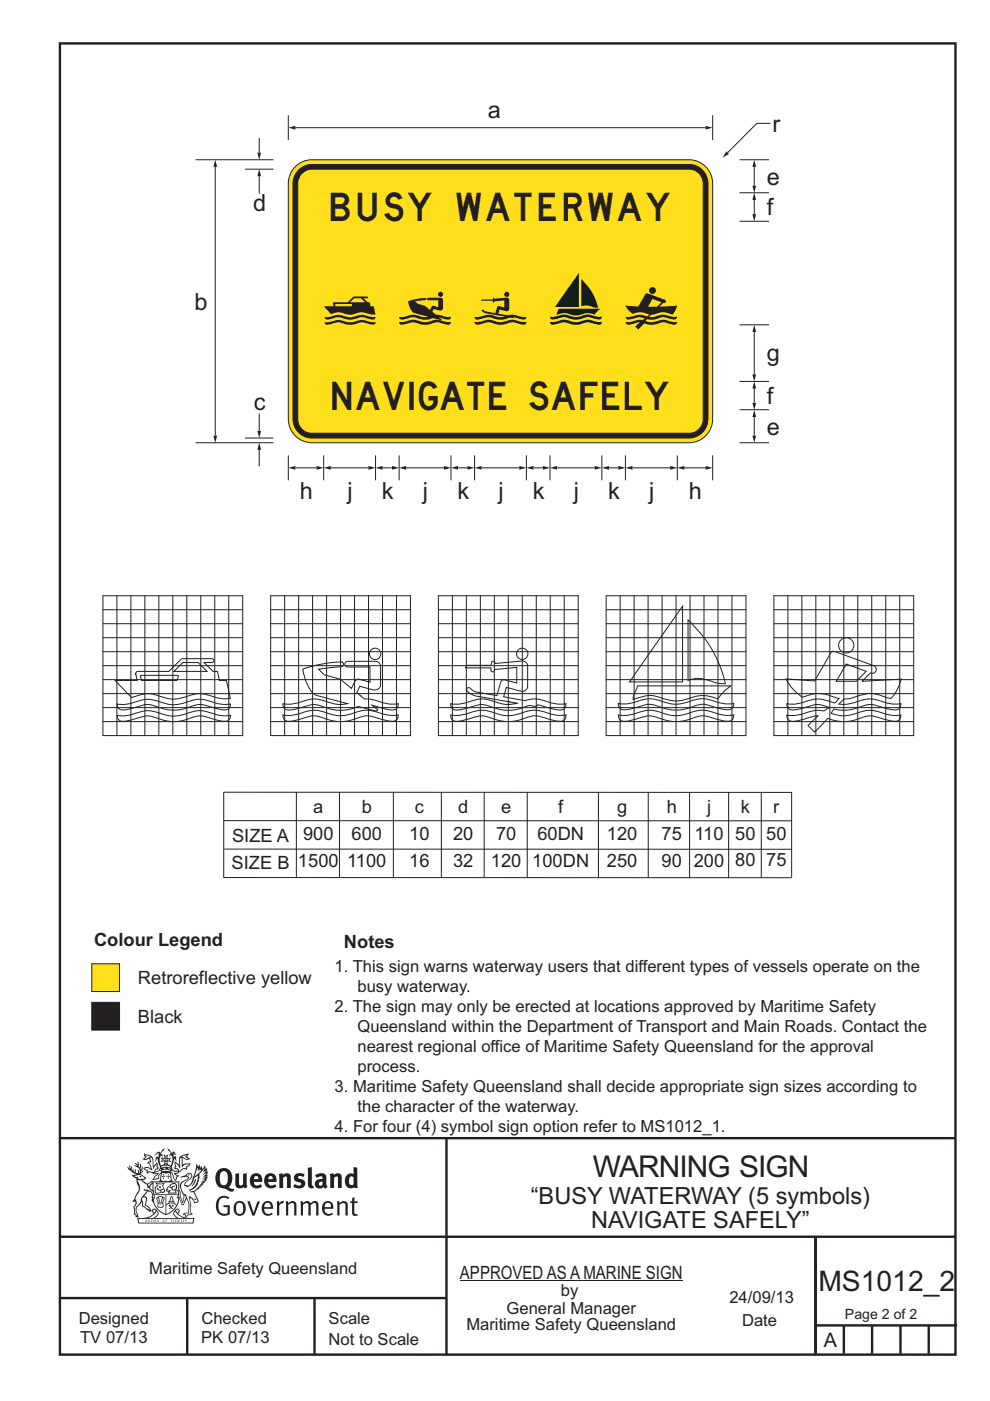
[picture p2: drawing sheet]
<svg xmlns="http://www.w3.org/2000/svg" width="210mm" height="297mm" viewBox="0 0 210 297" stroke-linecap="round" stroke-linejoin="round" font-family="sans-serif">
<defs><g id="words">
<text font-size="6.4" fill="#231f20" x="125.7" y="249.6">WARNING SIGN</text>
<g font-size="6" fill="#231f20">
<text x="70.2" y="46.9">BUSY WATERWAY</text>
<text x="70.5" y="86.9">NAVIGATE SAFELY</text>
<text x="173.6" y="273.7">MS1012_2</text>
</g>
<g font-size="5" fill="#231f20">
<text x="103.5" y="25">a</text>
<text x="163.9" y="27.9">r</text>
<text x="162.7" y="39.1">e</text>
<text x="53.7" y="44.7">d</text>
<text x="162.7" y="45.7">f</text>
<text x="41.2" y="65.6">b</text>
<text x="162.7" y="76.6">g</text>
<text x="53.9" y="87">c</text>
<text x="162.7" y="85.7">f</text>
<text x="162.7" y="92.2">e</text>
<text x="63.6" y="105.8">h</text>
<text x="73.7" y="105.8">j</text>
<text x="81" y="105.8">k</text>
<text x="89.7" y="105.8">j</text>
<text x="97" y="105.8">k</text>
<text x="105.7" y="105.8">j</text>
<text x="113" y="105.8">k</text>
<text x="121.7" y="105.8">j</text>
<text x="129" y="105.8">k</text>
<text x="137.7" y="105.8">j</text>
<text x="146.1" y="105.8">h</text>
<text x="112.6" y="255.2">“BUSY WATERWAY (5 symbols)</text>
<text x="125.4" y="260.4">NAVIGATE SAFELY”</text>
</g>
<text font-size="4.2" fill="#231f20" x="174.7" y="285.6">A</text>
<g font-size="3.9" fill="#231f20">
<text x="66.4" y="172.4">a</text>
<text x="76.7" y="172.4">b</text>
<text x="88" y="172.4">c</text>
<text x="97.2" y="172.4">d</text>
<text x="106.3" y="172.4">e</text>
<text x="118.4" y="172.4">f</text>
<text x="130.9" y="172.4">g</text>
<text x="141.4" y="172.4">h</text>
<text x="150" y="172.4">j</text>
<text x="157.1" y="172.4">k</text>
<text x="164" y="172.4">r</text>
<text x="49.2" y="178.6">SIZE A</text>
<text x="64.3" y="178.1">900</text>
<text x="74.6" y="178.1">600</text>
<text x="86.8" y="178.1">10</text>
<text x="96.1" y="178.1">20</text>
<text x="105.2" y="178.1">70</text>
<text x="114" y="178.1">60DN</text>
<text x="128.7" y="178.1">120</text>
<text x="140.3" y="178.1">75</text>
<text x="147.3" y="178.1">110</text>
<text x="155.9" y="178">50</text>
<text x="162.5" y="178">50</text>
<text x="49.1" y="184.2">SIZE B</text>
<text x="63.2" y="183.7">1500</text>
<text x="73.6" y="183.7">1100</text>
<text x="86.8" y="183.7">16</text>
<text x="96.1" y="183.7">32</text>
<text x="104.1" y="183.7">120</text>
<text x="112.9" y="183.7">100DN</text>
<text x="128.7" y="183.7">250</text>
<text x="140.3" y="183.7">90</text>
<text x="147.2" y="183.7">200</text>
<text x="155.9" y="183.6">80</text>
<text x="162.5" y="183.6">75</text>
<text x="19.9" y="200.5">Colour Legend</text>
<text x="73" y="200.9">Notes</text>
<text x="29.3" y="208.7">Retroreflective yellow</text>
<text x="29.3" y="216.8">Black</text>
<text x="97.6" y="271.1">APPROVED AS A MARINE SIGN</text>
</g>
<g font-size="3.5" fill="#231f20">
<text x="71" y="206.2">1. This sign warns waterway users that different types of vessels operate on the</text>
<text x="71" y="214.6">2. The sign may only be erected at locations approved by Maritime Safety</text>
<text x="75.8" y="210.4">busy waterway.</text>
<text x="75.8" y="218.9">Queensland within the Department of Transport and Main Roads. Contact the</text>
<text x="75.8" y="223.1">nearest regional office of Maritime Safety Queensland for the approval</text>
<text x="75.8" y="227.3">process.</text>
<text x="71" y="231.6">3. Maritime Safety Queensland shall decide appropriate sign sizes according to</text>
<text x="75.8" y="235.8">the character of the waterway.</text>
<text x="71" y="240">4. For four (4) symbol sign option refer to MS1012_1.</text>
<text x="31.7" y="270.1">Maritime Safety Queensland</text>
<text x="119" y="274.8">by</text>
<text x="16.7" y="280.7">Designed</text>
<text x="42.7" y="280.7">Checked</text>
<text x="69.7" y="280.7">Scale</text>
<text x="107.4" y="278.6">General Manager</text>
<text x="154.7" y="276.2">24/09/13</text>
<text x="157.4" y="281.2">Date</text>
<text x="17" y="284.8">TV 07/13</text>
<text x="42.7" y="284.8">PK 07/13</text>
<text x="69.7" y="285.2">Not to Scale</text>
<text x="98.9" y="282.1">Maritime Safety Queensland</text>
</g>
<text font-size="3" fill="#231f20" x="179.2" y="279.7">Page 2 of 2</text>
</g></defs>
<g fill="none" stroke="#231f20" stroke-width=".51">
<path d="M12.7 9.2h190v278h-190zM12.7 241.3h189.9M94.7 241.4v45.8M12.7 275.2h82M12.7 262.2h190.1M39.7 275.2v12M66.7 275.2v12M173 262.2v24.8M173 281h30M179 281v6M185 281v6M191 281v6"/>
<path d="M197 281v6"/>
</g>
<g fill="#231f20">
<path d="M47 248.5a2.55 2.55 0 0 0 0 2.7l.3 .1a.81 .81 0 0 0 1-.9v-.6a1.04 1.04 0 0 0-1.1-1.5zM46.3 248.1a1.82 1.82 0 0 1 2.1-.2 1.82 1.82 0 0 1 .9 1.9 2.29 2.29 0 0 1-.8 1.9l.7 .3h.5l-.2 .6a2.87 2.87 0 0 1-2-.7 2.12 2.12 0 0 1-1.7-3.1z" fill-rule="evenodd"/>
<path d="M49.9 248.9l.8-.2v2a.46 .46 0 0 0 .2 .6 .46 .46 0 0 0 .7-.2v-2.2l.7-.2v2.4l.2 .5-.6 .4-.2-.3a1.02 1.02 0 0 1-1.2 .2 1.02 1.02 0 0 1-.6-1.1z" fill-rule="evenodd"/>
<path d="M54 249.5l-.1 .5h.9a.49 .49 0 0 0-.2-.6 .49 .49 0 0 0-.6 .1zM53.4 249.2a1.34 1.34 0 0 1 1.6-.3 1.34 1.34 0 0 1 .6 1.5v.2h-1.7a.77 .77 0 0 0 .5 .8 .77 .77 0 0 0 .9-.3l.3 .4a1.59 1.59 0 0 1-2.1 .2 1.59 1.59 0 0 1-.4-2z" fill-rule="evenodd"/>
<path d="M57 249.5l-.1 .5h.9a.49 .49 0 0 0-.2-.6 .49 .49 0 0 0-.6 .1zM56.4 249.2a1.34 1.34 0 0 1 1.6-.3 1.34 1.34 0 0 1 .7 1.5v.2h-1.8a.77 .77 0 0 0 .5 .8 .77 .77 0 0 0 .9-.3l.3 .4a1.59 1.59 0 0 1-2 .2 1.59 1.59 0 0 1-.5-2z" fill-rule="evenodd"/>
<path d="M59.1 248.9l.8-.2 .1 .4a.95 .95 0 0 1 1-.3 .95 .95 0 0 1 .7 .8v2.3h-.8v-2.3a.46 .46 0 0 0-.8 .1v2.2h-.9z" fill-rule="evenodd"/>
<path d="M62.5 249.1a1.75 1.75 0 0 1 2.1-.1l-.2 .5-.6-.2a.43 .43 0 0 0-.6 .3l.4 .3a1.04 1.04 0 0 1 1.2 1.2 1.04 1.04 0 0 1-1.4 .9l-1.2-.4 .3-.6 1 .4 .4-.4a.88 .88 0 0 0-1-.5l-.4-.2-.1-.4z" fill-rule="evenodd"/>
<path d="M65.3 247.6l.8-.2 .1 3.8 .2 .2 .2 .5a.88 .88 0 0 1-1-.1 .88 .88 0 0 1-.3-1z" fill-rule="evenodd"/>
<path d="M67.8 250.6a.43 .43 0 0 0-.1 .7 .43 .43 0 0 0 .7-.1v-.7zM66.8 249.2a1.7 1.7 0 0 1 2.4 .1v1.8l.3 .4-.4 .5-.5-.3a1.03 1.03 0 0 1-1.7-.2 1.03 1.03 0 0 1 .8-1.5h.7v-.4a.8 .8 0 0 0-1.2 .1z" fill-rule="evenodd"/>
<path d="M69.9 248.9l.8-.2 .1 .4a.95 .95 0 0 1 1-.3 .95 .95 0 0 1 .7 .8v2.3h-.8v-2.3a.46 .46 0 0 0-.8 .1v2.2h-.8z" fill-rule="evenodd"/>
<path d="M74.3 249.5a1.48 1.48 0 0 0 0 1.7l.4 .1 .3-.2v-1.5l-.3-.2zM75 247.4l.8 .2 .1 4.3h-.7l-.1-.2a1.26 1.26 0 0 1-1.4 0 1.26 1.26 0 0 1-.6-1.3 1.29 1.29 0 0 1 .5-1.3 1.29 1.29 0 0 1 1.4-.2z" fill-rule="evenodd"/>
<path d="M46.4 253.9a1.72 1.72 0 0 1 2.2 0l-.2 .3a1.24 1.24 0 0 0-1.4-.1 1.24 1.24 0 0 0-.7 1.3 1.49 1.49 0 0 0 1.3 2l.7-.2v-1.3h-.9l-.1-.4h1.4v2a1.93 1.93 0 0 1-2.2-.1 1.93 1.93 0 0 1-.7-2.2l.2-.7z" fill-rule="evenodd"/>
<path d="M50.3 255.2a1.65 1.65 0 0 0 .3 2.2 .99 .99 0 0 0 1-1.5 .78 .78 0 0 0-.4-.8 .78 .78 0 0 0-.9 .1zM50 254.9a1.33 1.33 0 0 1 1.6-.1 1.33 1.33 0 0 1 .5 1.5 1.31 1.31 0 0 1-1.3 1.5 1.31 1.31 0 0 1-1.3-1.6l.1-.5z" fill-rule="evenodd"/>
<path d="M52.5 254.7l.4-.1 .9 2.6 .8-2.5h.5l-1.1 3h-.5z" fill-rule="evenodd"/>
<path d="M56.2 255.2l-.2 .7h1.4a.7 .7 0 0 0-.3-.8 .7 .7 0 0 0-.9 .1zM55.9 255a1.22 1.22 0 0 1 1.5-.2 1.22 1.22 0 0 1 .5 1.5h-1.9a.93 .93 0 0 0 .5 1 .93 .93 0 0 0 1.2-.2l.1 .3a1.43 1.43 0 0 1-1.7 .1 1.43 1.43 0 0 1-.6-1.7z" fill-rule="evenodd"/>
<path d="M58.7 254.8l.4-.2 .1 .5 .4-.3 .6-.2-.2 .6a.66 .66 0 0 0-.8 .6v1.9h-.4z" fill-rule="evenodd"/>
<path d="M60.6 254.8l.4-.2 .1 .5a.94 .94 0 0 1 1-.4 .94 .94 0 0 1 .8 .7v2.3h-.5l-.1-2.5a.81 .81 0 0 0-1.2 .3v2.2h-.4z" fill-rule="evenodd"/>
<path d="M63.7 254.7l.5-.1 .1 .5 .4-.3a.78 .78 0 0 1 1.1 .3 .9 .9 0 0 1 1-.5 .9 .9 0 0 1 .7 .8v2.3h-.4l-.1-2.5a.67 .67 0 0 0-1.1 .3v2.2h-.5v-2.4l-.4-.2-.7 .4v2.2h-.5z" fill-rule="evenodd"/>
<path d="M69 255.2l-.2 .7h1.4a.7 .7 0 0 0-.3-.8 .7 .7 0 0 0-.9 .1zM68.7 255a1.22 1.22 0 0 1 1.5-.2 1.22 1.22 0 0 1 .5 1.5h-1.9a.93 .93 0 0 0 .5 1 .93 .93 0 0 0 1.2-.2l.1 .3a1.44 1.44 0 0 1-1.7 .1 1.44 1.44 0 0 1-.6-1.7z" fill-rule="evenodd"/>
<path d="M71.4 254.8l.5-.2 .1 .5a.94 .94 0 0 1 1-.4 .94 .94 0 0 1 .7 .7v2.3h-.4l-.1-2.5a.81 .81 0 0 0-1.2 .3v2.2h-.5z" fill-rule="evenodd"/>
<path d="M74.7 254l.5-.2v.9h.7l-.1 .4h-.7l.1 2.2 .1 .1h.5l.1 .3a.75 .75 0 0 1-1.2-.6v-2h-.4v-.4h.4z" fill-rule="evenodd"/>
<path d="M30.8 244.9l1.1 .3-.9 .5h-.4l.5-.5zM31.8 245.5l.2-.1a2.44 2.44 0 0 1 .4 2l.1 .4 .7-1-.1 .6 .3 .3a.57 .57 0 0 0-.6 .8l-1-.2-.5 .2 .1-.5-.7-.2 .6-.2 1 .5 .1-.1-.6-1.3-.2-.1 .5-.1zM30.7 244.5l-.2 .4 .3 .4-.6 .4a1.04 1.04 0 0 0 1.4-.1l.2 .7h-.4l-.2 .4a.94 .94 0 0 1 .9 1.1l-.2-.1a1.16 1.16 0 0 0-1.5-.1l.3 .4 .4 .2 .1 .5 .2 .2v-.2a.94 .94 0 0 1 1.1 .2h.9l-1.2 1.2a1.13 1.13 0 0 0 1.2-.2l.4-.1-.1-.4 .5-.7a.83 .83 0 0 0-.6 1.1l-.3-.1-.7 .3 1.1-1.4-.5 .2-.5-.1 1.3-.5-.2-.2-.8 .4v-.3l.2-.2 .3 .1 .1-.3-.2-.4v-.6l-.2-.3-.6 .9v-.7a1.42 1.42 0 0 0-1.7-1.8z" fill-rule="evenodd"/>
<path d="M38.5 245.3l.5-.3 .7-.1-.6 .3 .8 .5h-.3zM38.3 245.5h.2l.1 2a1.69 1.69 0 0 1 1.5-.7l-.7 .5 .1 .5a1.1 1.1 0 0 0-1.5 .6l-.1-.5-.2-.2h-.5l.2-.4-.2-.7a1.42 1.42 0 0 1 .8 1.1l.2-.1zM37.1 246.2l.1 1-.2 .3v.5l.6-.1 .1 .2a.96 .96 0 0 1-1.1-.1l-.1 .1a1.06 1.06 0 0 0 1.3 .2v.1a.72 .72 0 0 1-1 .2l.3 .5 .6 .3-.4 .1-.1 .7-.3-.4-.3-1.1-.4-.4 .4 .9a1.54 1.54 0 0 0 .6 1.2l.2-.3a.58 .58 0 0 1 .5-.7l.1-.2h-.3l-.4-.3 .9-.5a.93 .93 0 0 1 1.1-.5l.1 .2 .2-.1 .1-.5a.99 .99 0 0 0 .7-.9l-1.3 .1-.4 .3v-1.5l.9 .4 .8-.3h-.3l-.5-.4 .4-.7-.7 .2a1.46 1.46 0 0 0-1.3 2.1v.4l-.2-.4z" fill-rule="evenodd"/>
<path d="M35.6 248.9l.2 .1-.1 .4h.3l-.3 .1v.5l-.1-.6h-.3l.3-.1z" fill-rule="evenodd"/>
<path d="M34.6 248.9l.2 .1-.1 .3 .4 .1h-.4v.6l-.1-.5-.3-.1h.3z" fill-rule="evenodd"/>
<path d="M34.3 248.8a.57 .57 0 0 1 .9 .2 .57 .57 0 0 1 .9-.2l.2 1.4-.2 .1a.57 .57 0 0 1-.9-.1 .69 .69 0 0 1-1.1 0zM34.2 248.1l-.3 2.1-.2 .4h2.9l-.1-.4-.3-2.1h-.2v.3l-.8-.1-.9 .1 .1-.3z" fill-rule="evenodd"/>
<path d="M34.2 252.4a.3 .3 0 0 0 .6 0 .3 .3 0 0 0-.6 0zM33.3 251l.3 .3-.3 .3a.79 .79 0 0 0 0 1.3l.8-.2-.1-.3a.55 .55 0 0 1-.7-.6h.1l.1 .3 .4 .1 .8-.2-.4-.7 .4-.3-.7 .1zM33 250.7l1.1 .2 .9-.2-.4 .7 .4 1.1a.56 .56 0 0 1-.8 .3l-.2 .1a.73 .73 0 0 1-.9 .1 .73 .73 0 0 1-.3-.9v-.4l.5-.4z" fill-rule="evenodd"/>
<path d="M35.6 251.9l.7-.5a.58 .58 0 0 1 1-.1 .58 .58 0 0 1-.5 .9l-.2-.3a.43 .43 0 0 1 .6-.3v-.1a.57 .57 0 0 0-.8 .2l-.2-.1-.3 .2 .4 .1a.55 .55 0 0 0 .9 .5v.5h-1.3l.3-.4-.1-.2-.6 .1 .2-.2-.2-.1zM35.4 251.8l-.1 .2a.39 .39 0 0 0 .2 .7l.3-.1-.2 .5h1.9l-.1-.8a.86 .86 0 0 0-.1-1.4 .86 .86 0 0 0-1.3 .4z" fill-rule="evenodd"/>
<path d="M36 254.8h.8v.2h-.8zM36.4 253.8l.2 .8h-.4zM36.4 253.5l-.3 .5-.1 .6h-.2v.4l-.7 .4 .1 .2a1.48 1.48 0 0 1 2.2 .1l.2-.1-.6-.5v-.5h-.2l-.1-.6z" fill-rule="evenodd"/>
<path d="M35.8 255.4l.3 .1 .2 .3 .3-.2-.2-.2a.38 .38 0 0 1 .4 .5l-.1-.2-.3 .3 .3 .2-.3 .2-.1-.3-.4 .3-.1-.2 .4-.3-.2-.1-.1 .1z" fill-rule="evenodd"/>
<path d="M34.5 254h.2v.2l-.3 .6h-.1zM33.6 255.3h.9v.2a.55 .55 0 0 1-.8 .4v-.2h-.2zM33.4 254h.2l.2 .8h-.2zM33.6 255h.8l.1 .1-.8 .1zM33.8 253.7h.5l-.2 1.1h-.2zM33.3 253.8l-.1 .3 .3 1.2a.48 .48 0 0 0-.1 .5 .48 .48 0 0 0 .4 .3l.6-.1a.49 .49 0 0 0 .2-.7l.3-1.2-.1-.3a1.42 1.42 0 0 0-1.5 0z" fill-rule="evenodd"/>
<path d="M33.6 251.6h.5l.1 .3h-.4z" fill-rule="evenodd"/>
<path d="M41.3 250.1l.3-.2-.2 .9-.6 .7h-.2l.5-.7z" fill-rule="evenodd"/>
<path d="M39.7 249l.3-.2 .5 .2a.88 .88 0 0 1-.6 1.1 1.22 1.22 0 0 0-.8 1.3l.5 .2a.72 .72 0 0 0 .9-.4l.5-.8 .2-.6 .8-.6v.3a2.85 2.85 0 0 1-2 2.8l.1 .1a2.13 2.13 0 0 0 1.9-1.5l-.1-.2a2.01 2.01 0 0 0 .3-1.8l1.2-1.3-.4 1 .7-.5-.7 1 .8-.4-.8 .8 .7-.1-.9 .5 .8-.1-.8 .4h.7l-.8 .3 .3 .2h-.4l.2 .4-.4-.1 .2 .3h-.4l.1 .3h-.1a2.16 2.16 0 0 1-2 1l.1 .2h.4a.76 .76 0 0 1 .7 .7l.5 1.2-.6 .2a1.45 1.45 0 0 0-1.2-1.3l.3 1.8-.1 1.9 .4 .2a1.07 1.07 0 0 0-1.2 .4v-.3l-.5-.2a.87 .87 0 0 1 1-.1l.1-.7a4.4 4.4 0 0 0-.6-3.1l-.1-.3h-.2a2.16 2.16 0 0 1-.7-2.2l.3-.3 1.2-.8a.55 .55 0 0 0-.4-.7zM37.8 252.4a.76 .76 0 0 1 .3 1.1l.6 1.6 .4-1.7 .2 .1a.61 .61 0 0 1-.1 .9l-.3 .9h-.2l-.7-1.6-.3 .1a1.18 1.18 0 0 0 .1-1.4zM41.8 247.5l.2 .8 .3-.6v.6l.3-.5a1.9 1.9 0 0 1-1.1 1.4l-.3 .3zM38.2 249.6l1.4-.1 .2 .1v.3l-.5 .3a1.26 1.26 0 0 0-1 1.9l.2 .7a1.84 1.84 0 0 1 .2 2l-.4-1.3a.96 .96 0 0 0-.4-1.3l-.4 .3a.78 .78 0 0 1-.1 1.3l.2 .2h.4l.4 1.1a.38 .38 0 0 0 .2 .4 .38 .38 0 0 0 .4-.1l.6-1.2a2.94 2.94 0 0 1 .3 2.5v.5l-.8-.1-.3 .4v.2l.4-.1 .1 .4 .2 .1a1.02 1.02 0 0 1 1.3-.5l-.1-.4-.3-.1 .2-1.7-.3-1.4 .1 .1a1.14 1.14 0 0 1 .7 .9 .63 .63 0 0 0 .9-.2 .63 .63 0 0 0-.2-.8l-.6-1.3 .9-.6 .2-.3 .2-.1v-.2h.3l-.1-.3h.4l-.1-.3 .5-.1-.2-.2 .5-.4 .1-.2-.3 .1 .5-.6-.3 .1 .3-.6-.4 .1 .4-.5v-.3l-.3 .2 .1-.6v-.3l-.4 .3-.1-.8-.5 .8-.2-.7-.2 .5-.3-.8-.1 .6-.5-.8-.1 1.4-.7 1.9a1.81 1.81 0 0 1-.9 1.4l-.6-.2a1.75 1.75 0 0 1 1.1-1.2 .75 .75 0 0 0 .1-1.3 .75 .75 0 0 0-1.2 .5z" fill-rule="evenodd"/>
<path d="M41.2 254.2l.3-.1 .1 .3h-.4z" fill-rule="evenodd"/>
<path d="M29.4 258.4h11.6l-.2 .8h-11.3zM31.3 258.2l.5-.1a2.48 2.48 0 0 0 1.4-1.3l.2 .6-.5 .5-.4 .3zM32.5 256.6l.3-.2 .2 .2-.3 .6zM37.2 256.8a2.65 2.65 0 0 0 1.8 1.4h-1.1l-.5-.3-.5-.5zM37.4 256.6l.2-.2 .3 .2-.3 .6zM29.2 258.2l.1 1.2h11.7l.3-1.1-.2-.1a4.1 4.1 0 0 1-3.3-.9l.3-.4-.1-.5a1.06 1.06 0 0 0-1.3 .9l.2 .4 .6 .5h-4.7l.3-.1a.84 .84 0 0 0 .6-.7 .84 .84 0 0 0-.5-.9l-.3-.2-.5 .1-.1 .5 .3 .4a4.2 4.2 0 0 1-3.4 .9z" fill-rule="evenodd"/>
<path d="M31 258.7l.1 .2h-.2zM31 258.6l-.3 .5 .4-.1 .2 .1z" fill-rule="evenodd"/>
<path d="M31.3 258.6h.2v.4a.25 .25 0 0 0 .3-.1 .25 .25 0 0 0-.1-.3h.1a.29 .29 0 0 1 0 .4 .29 .29 0 0 1-.4 0 .29 .29 0 0 1 0-.4z" fill-rule="evenodd"/>
<path d="M32.2 258.6a.22 .22 0 0 1 .3 .2 .22 .22 0 0 1-.3 .2zM32 258.6v.5a.33 .33 0 0 0 .5-.1 .33 .33 0 0 0 0-.4 .33 .33 0 0 0-.5 0z" fill-rule="evenodd"/>
<path d="M32.9 258.7l.1 .2h-.2zM32.9 258.6l-.2 .5 .3-.1 .2 .1z" fill-rule="evenodd"/>
<path d="M33.3 258.6h.2v.2l.3-.2-.2 .2 .2 .3-.3-.2-.1 .2h-.1l.2-.3z" fill-rule="evenodd"/>
<path d="M34.7 258.7l.1 .2h-.2zM34.7 258.6l-.3 .5 .4-.1 .2 .1z" fill-rule="evenodd"/>
<path d="M35 258.6h.4h-.1v.5h-.2l.1-.5z" fill-rule="evenodd"/>
<path d="M36.2 258.6h.3h-.2v.2h.2h-.2l.1 .3h-.2z" fill-rule="evenodd"/>
<path d="M36.7 258.6h.2v.5h-.2z" fill-rule="evenodd"/>
<path d="M37.3 258.6a.22 .22 0 0 1 .3 .2 .22 .22 0 0 1-.3 .2zM37.1 258.6v.5a.33 .33 0 0 0 .5-.1 .33 .33 0 0 0 0-.4 .33 .33 0 0 0-.5 0z" fill-rule="evenodd"/>
<path d="M37.8 258.6h.3h-.1v.2h.1h-.1v.2l.1 .1h-.3z" fill-rule="evenodd"/>
<path d="M38.3 258.6h.3l-.1 .4 .2 .1h-.4z" fill-rule="evenodd"/>
<path d="M38.9 258.6h.2v.5h-.2z" fill-rule="evenodd"/>
<path d="M39.3 258.6h.2l-.2 .1 .2 .2-.1 .2h-.1v-.2l.2 .1z" fill-rule="evenodd"/>
<path d="M34.2 247.4a1.51 1.51 0 0 1 2 .2 2.67 2.67 0 0 0-2.1 0zM35.7 247.6l.4 .2 .1 .2-.4-.1zM34.6 247.7l.4-.1 .2 .2h-.4zM34 247.9l.3 .1-.3 .1zM34.9 246.9l.3-.2 .2 .2zM34.9 245.7h.2v.4h-.2zM35 245.1l.2 .2 .2-.2-.1 .4h-.2zM35.1 246.3h.2l.1 .4-.2-.2-.2 .2zM35.3 245.7h.2v.4h-.2zM34.4 245.7l.3 .1v.2l-.3 .1 .2-.2zM35.7 245.8l.3-.1-.2 .2 .2 .2-.4-.1zM32.7 244.9l1-.5-.1 1-.2-.1-.4 .1-.2 1.1 .5-1 .2 .9a1.84 1.84 0 0 1 .3 1.7l.4 .1a2.48 2.48 0 0 1 2.2 .1l.2-.3-.2-.7 .7-1.7 .4 .6-.2-1-.2-.1-.2 .3v-.9l.6 .4-.6-.7h-.3l-.1 .4-.5-.8-.5-.3 .2 .4 .5 .6-.4 .7 .4-.3a2.06 2.06 0 0 1 0 2.2l-.6-.2-.1-.6 .1-.1 .8 .2-.4-.5 .4-.5-.7 .2-.2-.2 .2-.7-.5 .4-.5-.4 .2 .7-.2 .2-.7-.2 .4 .5-.4 .5 .7-.2 .2 .1-.2 .6-.5 .2a2.02 2.02 0 0 1 0-2.2l.3 .5-.1-.6-.3-.1 .8-1.2-.5 .3-.4 .7-.2-.3a.8 .8 0 0 0-.8 .5z" fill-rule="evenodd"/>
<path d="M29.2 250.1l.3 .2a.61 .61 0 0 1 .8 .3l.3 .2a.8 .8 0 0 1 .6 1l.4 .1 .5 .6a1 1 0 0 1 .5 1l-.1 .7v-.5h-.1a.96 .96 0 0 0-.8-1.3l-.3-.2h-.6l-.1-.1-.2 .1 .2 .3h.5l-1.1 1.4-.2 .9-.4 .6a1.33 1.33 0 0 0-.5 1.8l.2 .5a1.26 1.26 0 0 1-.5-1.4l-.1-.4a1.56 1.56 0 0 0 .4-1.7l-.3 .2 .2-.5a3.2 3.2 0 0 0 .7-3zM30.4 253.9h.4a2.06 2.06 0 0 1-.1 1.6l.7 .5 .4 .5-.6-.2-.8-.6-.1-.9a.51 .51 0 0 1 .1-.9zM28.6 249.3a1.52 1.52 0 0 1 2.1 .6l-1.1 .1-.2-.1-.2-.4-.4 .1zM27.5 247v.8l-.3-.4-.2 .1a3.1 3.1 0 0 0 2 1.5l-1 .1 .5 .6 .5 .1v1.1a1.84 1.84 0 0 1-.2 2.5l-.4 .9-.4 .4 .3 .1 .4-.1 .1 .4-.2 .5-.3 .2 .1 1.8 .2-.1 .2 .6h.2l.4-.1-.1-.5a1.3 1.3 0 0 1-.1-1.6l.8-1.1 .2 1.1 .6 .2 .4 .6 .2-.2 .2 .4 .5-.1a1.85 1.85 0 0 0-1.2-1.3l.1-.3a1.39 1.39 0 0 0 0-1.5h-.5l.5-.6a.66 .66 0 0 1 .9-.4 .66 .66 0 0 1 .3 .9l-.1 .4h.2v.1l-.2 .3 .2 .5 .2-.3a2.24 2.24 0 0 0 .1-2.2 .73 .73 0 0 1-.7-.6 .73 .73 0 0 1 .5-.8l.1-.2a.94 .94 0 0 0-.9 .8 .48 .48 0 0 1-.1-.5 .48 .48 0 0 1 .5-.3l.5-.3a.51 .51 0 0 0-.8 .2l-.5 .3-1-.8 .6-.1 .1-.5-1.1-.7 .5-.4v-.4l-.5 .5 .1-.2a.69 .69 0 0 0 .2-1.1v.5l-.3 .2 .1-1.1-.3-.2 .1 .6-.1 .2-.4-1.2v.6l-.7-.3 .6 .6-.6-.2 .2 .3a1 1 0 0 1 .8 1.5l-.2-.8v.8l-.5-.2-.1-.7-.2 .6-.2-.1v-.6l-.2 .4-.2-.2 .1-.7-.2 .5z" fill-rule="evenodd"/>
<path d="M29.5 249.5l.3-.2 .3 .3z" fill-rule="evenodd"/>
<path d="M32.4 250.5h5.6v2l-.2-.1v-1.7h-5.2v2.5h5.2v-.8l.1 .2-.1 1.1v-.3h-2.5v4a4.1 4.1 0 0 0 2.6-3.6l.1-.1a4 4 0 0 1-2.8 3.9 4.2 4.2 0 0 1-2.8-4.7l.1 1.3 .1-.1a3.8 3.8 0 0 0 2.5 3.3v-4h-2.5l-.2-.9z" fill-rule="evenodd"/>
<circle cx="40" cy="249.1" r=".17"/>
</g>
<g fill="none" stroke="#231f20" stroke-width=".21">
<path d="M47.5 167.9v18.2h120.4M47.5 174h120.4M47.5 168h120.4M62.9 167.9v18.2M72 167.9v18.2M83.4 167.9v18.2M93.6 167.9v18.2M102.7 167.9v18.2M111.8 167.9v18.2M126.9 167.9v18.2M137.5 167.9v18.2M146.3 167.9v18.2"/>
<path d="M154.5 167.9v18.2M161.5 167.9v18.2M167.9 167.9v18.2M47.6 180l120.3 .1"/>
</g>
<path d="M62.3 35.7a5 5 0 0 1 3.9-1.8h80a5 5 0 0 1 5 5v50a5 5 0 0 1-5 5h-80a5 5 0 0 1-5-5v-50a5 5 0 0 1 1.1-3.2z" fill-rule="evenodd" fill="#ffdf1b" stroke="#231f20" stroke-width=".21"/>
<path d="M63.3 36a4 4 0 0 1 2.9-1.1h80a4 4 0 0 1 4 4v50a4 4 0 0 1-4 4h-80a4 4 0 0 1-4-4v-50a4 4 0 0 1 1.1-2.9z" fill-rule="evenodd" fill="#231f20" stroke="#231f20" stroke-width=".21"/>
<path d="M64.3 36.5l1.2-.5 .7-.1h80a3 3 0 0 1 3 3v50a3 3 0 0 1-3 3h-80a3 3 0 0 1-3-3v-50a3 3 0 0 1 1.1-2.4z" fill-rule="evenodd" fill="#ffdf1b" stroke="#231f20" stroke-width=".21"/>
<path d="M62.7 27.1h86.9" fill="none" stroke="#231f20" stroke-width=".21"/>
<g fill="#231f20">
<path d="M61.2 27.1l1.5-.4v.8z"/>
<path d="M149.6 26.7l1.6 .4-1.6 .4z"/>
</g>
<path d="M163.4 26.2h-2.9l-6.1 6.1" fill="none" stroke="#231f20" stroke-width=".21"/>
<path d="M154.1 32.1l.5 .5-1.3 .8z" fill="#231f20"/>
<path d="M156.9 93.9h6.2M160 88.5v3.8" fill="none" stroke="#231f20" stroke-width=".21"/>
<g fill="#231f20">
<path d="M160 86.9l.4 1.5h-.8z"/>
<path d="M159.6 92.4h.8l-.4 1.5z"/>
</g>
<path d="M151.2 24.4v5.3M156.9 86.9h6.2M160 82.4v3" fill="none" stroke="#231f20" stroke-width=".21"/>
<g fill="#231f20">
<path d="M159.6 85.4h.8l-.4 1.5z"/>
<path d="M160 80.9l.4 1.5h-.8z"/>
</g>
<path d="M156.9 33.9h6.2M160 35.4v3.9" fill="none" stroke="#231f20" stroke-width=".21"/>
<g fill="#231f20">
<path d="M160 33.9l.4 1.5h-.8z"/>
<path d="M159.6 39.4h.8l-.4 1.5z"/>
</g>
<path d="M156.9 40.9h6.2M160 42.4v3M156.9 80.9h6.2" fill="none" stroke="#231f20" stroke-width=".21"/>
<g fill="#231f20">
<path d="M159.6 45.4h.8l-.4 1.5z"/>
<path d="M160 40.9l.4 1.5h-.8z"/>
</g>
<path d="M156.9 46.9h6.2" fill="none" stroke="#231f20" stroke-width=".21"/>
<g fill="#231f20">
<path d="M71.1 64.5h3.6l-.2 .4h-3.3zM68.7 64.9l1.5 1.7a3.6 3.6 0 0 1 3.3 0 5.6 5.6 0 0 0 3-.4l.7 .1 1.4 .3 1 .1-.3-1.8h-.7l-.2-.8h-.4l-.9-.9h.8l.1-.3h-3l-1.2 1.2h-3l-.2 .2 .2 .6zM75.1 63.3l1.5-.1 .8 .9h-3.1zM68.8 67.2h1.1a3.9 3.9 0 0 1 3.6 0h1.5a3.9 3.9 0 0 1 3.6 0h1.1l-.2 .4a2.15 2.15 0 0 1-1.8-.2 4 4 0 0 0-2.8 .3 4.9 4.9 0 0 1-2.8-.4l-1.3 .1a2.15 2.15 0 0 1-1.8 .2zM68.8 68.3h1.1a3.9 3.9 0 0 1 3.6 0l1.5-.1a3.9 3.9 0 0 1 3.6 .1h1.1l-.2 .4a2.15 2.15 0 0 1-1.8-.2 4 4 0 0 0-2.8 .3 4.9 4.9 0 0 1-2.8-.4l-1.3 .1a2.15 2.15 0 0 1-1.8 .2z" fill-rule="evenodd"/>
<path d="M84.7 68.2a5.3 5.3 0 0 0 2.6-.4h.6a5.1 5.1 0 0 0 4.5 0l.9 .1a4.5 4.5 0 0 0 2.4 .3l-.2 .5a4 4 0 0 1-2.5-.4h-.5a5.5 5.5 0 0 1-4.7 0h-.5a4 4 0 0 1-2.5 .4z" fill-rule="evenodd"/>
<path d="M84.7 67.2a5.3 5.3 0 0 0 2.6-.5h.6a5.1 5.1 0 0 0 4.5 0l.9 .1a4.5 4.5 0 0 0 2.4 .4l-.2 .4a4 4 0 0 1-2.5-.3h-.5a5.5 5.5 0 0 1-4.7 0h-.5a4 4 0 0 1-2.5 .4z" fill-rule="evenodd"/>
<path d="M86.6 63.9a8.3 8.3 0 0 1 3.8-.6l-.1 .3-2.2 .3 .5 .5 1.5 .4 1.1 .9 .4-.8 1.4 .2v-1.4h-2.2l-.2-.2v-.3l3-.1 .4 .5v1.8a.64 .64 0 0 1-1.1 .4l-.9-.3-.3 .6 2 1.7-.2 .1-5.6-1.5a3.4 3.4 0 0 1-1.3-2.5z" fill-rule="evenodd"/>
<path d="M132.7 64.8l.5 .8 .7 .7 .3 .2 .4-.1a4.1 4.1 0 0 1 3.1 .3 .48 .48 0 0 1-.8 .3 3.5 3.5 0 0 0-3 .1l-1.2 .1 .2 .4a3.9 3.9 0 0 0 2.5-.3l1.4 .2-.6 .4-.9-.1-1.8 .5-.8-.1 .1 .4 .3 .2h.3l2.3-.5-1 .9 .7 .7 1.2-1.3 1.1 .2h1.1a4.1 4.1 0 0 1 3.7 0h.7l.3-.2 .1-.4a5.2 5.2 0 0 1-2.6-.4l-.9 .1-1.7 .4-1.4-.2 .2-.4h1.6a4.5 4.5 0 0 1 3.7 0h.7l.3-.2 .1-.3a5.2 5.2 0 0 1-2.6-.5l-.9 .1-1.4 .4h-1l.5-.5h.5a4.4 4.4 0 0 1 3.9 0l.5-.7 .6-1.2-3.8 .2 .8-.8h.4l.1-.5-4-1.5-.3 .1-1.5 2.7zM137.7 61.6a.73 .73 0 0 1 1.4 0 .73 .73 0 0 1-1.4 0zM138.4 63.4l1.9 .7-.9 .9h-2z" fill-rule="evenodd"/>
<circle cx="93.5" cy="62.4" r=".54"/>
</g>
<g fill="#121e1e">
<path d="M116.7 67.1a5.3 5.3 0 0 0 2.6-.4l1.2 .1a3.9 3.9 0 0 0 3.6 0 5.6 5.6 0 0 1 2.7 .4l.9-.1-.2 .5a4 4 0 0 1-2.5-.4l-1 .2a4.8 4.8 0 0 1-4.2-.2h-.5a4 4 0 0 1-2.5 .4z" fill-rule="evenodd"/>
<path d="M116.7 68.2a5.3 5.3 0 0 0 2.6-.4h.6a5.1 5.1 0 0 0 4.5 0l.9 .1a4.5 4.5 0 0 0 2.4 .3l-.2 .5a4 4 0 0 1-2.5-.4l-1 .2a4.8 4.8 0 0 1-4.2-.2h-.5a4 4 0 0 1-2.5 .4z" fill-rule="evenodd"/>
<path d="M118.5 65.5h8.9l-1.3 1.2a4.6 4.6 0 0 0-3.5 .2l-1.2-.1a3.6 3.6 0 0 0-3.3 0z" fill-rule="evenodd"/>
<path d="M122.8 57.9v7.2h-5.1z" fill-rule="evenodd"/>
<path d="M123.3 59.2a11.5 11.5 0 0 1 3.5 6.1l-2.3-.5-1.2 .1z" fill-rule="evenodd"/>
</g>
<g fill="#231f20">
<path d="M100.7 68.2a5.3 5.3 0 0 0 2.6-.4h.6a5.1 5.1 0 0 0 4.5 0l.9 .1a4.5 4.5 0 0 0 2.4 .3l-.2 .5a4 4 0 0 1-2.5-.4h-.5a5.5 5.5 0 0 1-4.7 0h-.5a4 4 0 0 1-2.5 .4z" fill-rule="evenodd"/>
<path d="M100.7 67.2a5.3 5.3 0 0 0 2.6-.5h.6a5.1 5.1 0 0 0 4.5 0l.9 .1a4.5 4.5 0 0 0 2.4 .4l-.2 .4a4 4 0 0 1-2.5-.3h-.5a5.5 5.5 0 0 1-4.7 0h-.5a4 4 0 0 1-2.5 .4z" fill-rule="evenodd"/>
<path d="M102.2 63.5h2.3l.1-.3 .1-.1 .2 .2 2.8-.2 .3 .4v2a.78 .78 0 0 1-1.3 .3l-.7-.2-.3 .9 3.3 .6v.2l-.3 .1-5.9-1a.69 .69 0 0 1-.6-.7h.3l.6 .3 2 .4 .5-1.5 1.4 .3v-1.5l-2.1 .2-.2 .2-.2-.4h-2.4z" fill-rule="evenodd"/>
<circle cx="107.5" cy="62.4" r=".54"/>
</g>
<path d="M156.9 68.9h6.2M160 70.4v8.9" fill="none" stroke="#231f20" stroke-width=".21"/>
<g fill="#231f20">
<path d="M160 68.9l.4 1.5h-.8z"/>
<path d="M159.6 79.4h.8l-.4 1.5z"/>
</g>
<path d="M70.2 99.2h7.9" fill="none" stroke="#231f20" stroke-width=".21"/>
<g fill="#231f20">
<path d="M68.7 99.2l1.5-.4v.8z"/>
<path d="M78.1 98.8l1.6 .4-1.6 .4z"/>
</g>
<path d="M86.2 99.2h7.9" fill="none" stroke="#231f20" stroke-width=".21"/>
<g fill="#231f20">
<path d="M84.7 99.2l1.5-.4v.8z"/>
<path d="M94.1 98.8l1.6 .4-1.6 .4z"/>
</g>
<path d="M102.2 99.2h7.9" fill="none" stroke="#231f20" stroke-width=".21"/>
<g fill="#231f20">
<path d="M100.7 99.2l1.5-.4v.8z"/>
<path d="M110.1 98.8l1.6 .4-1.6 .4z"/>
</g>
<path d="M118.2 99.2h7.9" fill="none" stroke="#231f20" stroke-width=".21"/>
<g fill="#231f20">
<path d="M116.7 99.2l1.5-.4v.8z"/>
<path d="M126.1 98.8l1.6 .4-1.6 .4z"/>
</g>
<path d="M134.2 99.2h7.9" fill="none" stroke="#231f20" stroke-width=".21"/>
<g fill="#231f20">
<path d="M132.7 99.2l1.5-.4v.8z"/>
<path d="M142.1 98.8l1.6 .4-1.6 .4z"/>
</g>
<path d="M41.5 33.9h16.5M52 35.9h6M55 29.3v3" fill="none" stroke="#231f20" stroke-width=".21"/>
<path d="M54.6 32.4h.8l-.4 1.5z" fill="#231f20"/>
<path d="M55 37.4v3.7" fill="none" stroke="#231f20" stroke-width=".21"/>
<path d="M55 35.9l.4 1.5h-.8z" fill="#231f20"/>
<path d="M45.7 35.4v56.9" fill="none" stroke="#231f20" stroke-width=".21"/>
<g fill="#231f20">
<path d="M45.7 33.9l.4 1.5h-.8z"/>
<path d="M45.3 92.4h.8l-.4 1.5z"/>
</g>
<path d="M61.1 24.4v5.3M41.5 93.9h16.5M52 92.9h6M55 87.6v3.7M61.2 96.5v5.3" fill="none" stroke="#231f20" stroke-width=".21"/>
<path d="M54.6 91.4h.8l-.4 1.5z" fill="#231f20"/>
<path d="M55 95.4v3.5" fill="none" stroke="#231f20" stroke-width=".21"/>
<path d="M55 93.9l.4 1.5h-.8z" fill="#231f20"/>
<path d="M62.7 99.2h4.4M68.7 96.5v5.3M79.7 96.5v5.3M84.7 96.5v5.3M95.7 96.5v5.3M100.7 96.5v5.3M111.7 96.5v5.3M116.7 96.5v5.3M127.7 96.5v5.3M132.7 96.5v5.3M143.7 96.5v5.3" fill="none" stroke="#231f20" stroke-width=".21"/>
<g fill="#231f20">
<path d="M67.1 98.8l1.6 .4-1.6 .4z"/>
<path d="M61.2 99.2l1.5-.4v.8z"/>
</g>
<path d="M81.2 99.2h1.9" fill="none" stroke="#231f20" stroke-width=".21"/>
<g fill="#231f20">
<path d="M83.1 98.8l1.6 .4-1.6 .4z"/>
<path d="M79.7 99.2l1.5-.4v.8z"/>
</g>
<path d="M97.2 99.2h1.9" fill="none" stroke="#231f20" stroke-width=".21"/>
<g fill="#231f20">
<path d="M99.1 98.8l1.6 .4-1.6 .4z"/>
<path d="M95.7 99.2l1.5-.4v.8z"/>
</g>
<path d="M145.2 99.2h4.4" fill="none" stroke="#231f20" stroke-width=".21"/>
<g fill="#231f20">
<path d="M149.6 98.8l1.6 .4-1.6 .4z"/>
<path d="M143.7 99.2l1.5-.4v.8z"/>
</g>
<path d="M113.2 99.2h1.9M151.2 96.5v5.3" fill="none" stroke="#231f20" stroke-width=".21"/>
<g fill="#231f20">
<path d="M115.1 98.8l1.6 .4-1.6 .4z"/>
<path d="M111.7 99.2l1.5-.4v.8z"/>
</g>
<path d="M129.2 99.2h1.9" fill="none" stroke="#231f20" stroke-width=".21"/>
<g fill="#231f20">
<path d="M131.1 98.8l1.6 .4-1.6 .4z"/>
<path d="M127.7 99.2l1.5-.4v.8z"/>
</g>
<g fill="none" stroke="#231f20" stroke-width=".21">
<path d="M21.8 138.2h29.8M21.8 135.2h29.8M21.8 132.2h29.8M21.8 129.3h29.8M21.8 126.3h29.8M21.8 126.2v29.8M24.8 126.2v29.8M27.8 126.2v29.8M30.7 126.2v29.8M33.7 126.2v29.8M36.7 126.2v29.8M39.6 126.2v29.8"/>
<path d="M42.6 126.2v29.8M45.5 126.2v29.8M48.5 126.2v29.8M51.5 126.2v29.8M57.3 138.2h29.8M57.3 135.2h29.8M57.3 132.2h29.8M57.3 129.3h29.8M57.3 126.3h29.8M57.4 126.2v29.8M60.4 126.2v29.8M63.3 126.2v29.8"/>
<path d="M66.3 126.2v29.8M69.3 126.2v29.8M72.2 126.2v29.8M75.2 126.2v29.8M78.2 126.2v29.8M81.1 126.2v29.8M84.1 126.2v29.8M87.1 126.2v29.8M92.9 138.2h29.8M92.9 135.2h29.8M92.9 132.2h29.8M92.9 129.3h29.8"/>
<path d="M92.9 126.3h29.8M93 126.2v29.8M96 126.2v29.8M98.9 126.2v29.8M101.9 126.2v29.8M104.8 126.2v29.8M107.8 126.2v29.8M110.8 126.2v29.8M113.7 126.2v29.8M116.7 126.2v29.8M119.7 126.2v29.8M122.6 126.2v29.8"/>
<path d="M128.5 138.2h29.8M128.5 135.2h29.8M128.5 132.2h29.8M128.5 129.3h29.8M128.5 126.3h29.8M128.6 126.2v29.8M131.5 126.2v29.8M134.5 126.2v29.8M137.5 126.2v29.8M140.4 126.2v29.8M143.4 126.2v29.8M144.8 128.5v16.1h-11.3z"/>
<path d="M145.9 131.4l1.3 1.4a24.6 24.6 0 0 1 6.6 12.1l-1.5-.1a13.1 13.1 0 0 0-4.9-.9l-1.5 .4zM146.4 126.2v29.8M149.3 126.2v29.8M152.3 126.2v29.8M155.3 126.2v29.8M158.2 126.2v29.8M164.1 138.2h29.8M164.1 135.2h29.8M164.1 132.2h29.8M164.1 129.3h29.8M164.1 126.3h29.8M164.1 126.2v29.8"/>
<path d="M167.1 126.2v29.8M170.1 126.2v29.8M173 126.2v29.8M176 126.2v29.8M179 126.2v29.8M181.9 126.2v29.8M184.9 126.2v29.8M187.9 126.2v29.8M190.8 126.2v29.8M193.8 126.2v29.8M21.8 156h29.8M21.8 153h29.8"/>
<path d="M21.8 150h29.8M21.8 147.1h29.8M21.8 144.1h29.8M21.8 141.1h29.8M24.4 144.3h4.7l-.3-1.5 .4-.5h6.6l2.7-2.6h6.4a.41 .41 0 0 1 .5 .4 .41 .41 0 0 1-.5 .4h-1.6l1.9 1.9 .9-.1 .4 2h1.5l.9 3.8a9.4 9.4 0 0 1-4.9-.8 7.4 7.4 0 0 0-5.1 .6 7.4 7.4 0 0 1-5.5-.4 7.3 7.3 0 0 0-5.5 .4zM24.8 149.3a9.3 9.3 0 0 0 4.9-.8 7.2 7.2 0 0 1 5.1 .6 7.5 7.5 0 0 0 5.4-.4 6.5 6.5 0 0 1 5.3 .3 6.7 6.7 0 0 0 3.4 .3v.2a1.12 1.12 0 0 1-1.4 1l-3.1-.7a5.3 5.3 0 0 0-4.7 .3 9.5 9.5 0 0 1-7.2-.5 5.6 5.6 0 0 0-3.9 .4l-.8 .2a2.75 2.75 0 0 1-2.7-.1zM24.8 151.7a9.3 9.3 0 0 0 4.9-.8 7.2 7.2 0 0 1 5.1 .6 7.5 7.5 0 0 0 5.4-.4 6.5 6.5 0 0 1 5.3 .3 6.7 6.7 0 0 0 3.4 .3v.2a1.12 1.12 0 0 1-1.4 1l-3.1-.7a5.3 5.3 0 0 0-4.7 .3 9.4 9.4 0 0 1-7.2-.5 5.6 5.6 0 0 0-3.9 .4l-.8 .3a2.75 2.75 0 0 1-2.7-.2zM29.9 143.3l7.8-.1 .1 .2-.3 .9h-7.5zM38.7 140.6l.2-.1h3.1l1.9 1.8h-7zM57.3 153h29.8M57.3 150h29.8M57.3 147.1h29.8"/>
<path d="M57.3 144.1h29.8M57.3 141.1h29.8M57.3 156h29.8M60 151.6a9.2 9.2 0 0 0 5-.8 7.6 7.6 0 0 1 5.2 .6 7.4 7.4 0 0 0 5.4-.4 6.6 6.6 0 0 1 5.3 .3l1.6 .3h1.9a1.13 1.13 0 0 1-1.3 1.3l-2.4-.5a6.4 6.4 0 0 0-3.6-.6l-.4 .2a10.2 10.2 0 0 1-8.9 0 4.5 4.5 0 0 0-3.4 .2 5.8 5.8 0 0 1-3.9 .6l-.4-.5zM64.2 141.9a25.3 25.3 0 0 1 8.4-1.5 .5 .5 0 0 1 .3 .5 .5 .5 0 0 1-.5 .4l-4.8 .6 1.2 1.2 3.3 .9 2.4 1.9 .8-1.4a.81 .81 0 0 1 .9-.5l2.3 .6v-3.2h-4.8a.6 .6 0 0 1-.6-.6 .6 .6 0 0 1 .6-.6h5.9a1.12 1.12 0 0 1 1.1 1.1v3.9a1.36 1.36 0 0 1-2.1 .9l-2.3-.6-.6 1.4 1.6 1.3 2.1 .2a9.2 9.2 0 0 0 5.1 .8 1.31 1.31 0 0 1-1.9 1.3l-3.7-1 1.2 1-.4 .3-3.7-1a9.6 9.6 0 0 1-8.2-.2 4.5 4.5 0 0 0-3.4 .3 5.8 5.8 0 0 1-3.9 .5l-.4-.5-.1-.7a9.2 9.2 0 0 0 5-.8 7.6 7.6 0 0 1 5.2 .7l1.8 .3 1.7-.2-6.5-1.7a6 6 0 0 1-2.6-4.1zM72.5 140.4h.1M76.4 147.5h.1M92.9 156h29.8M92.9 153h29.8M92.9 150h29.8M92.9 147.1h29.8M92.9 144.1h29.8"/>
<path d="M92.9 141.1h29.8M95.6 151.6a9.2 9.2 0 0 0 5-.8 7.6 7.6 0 0 1 5.2 .6 7.4 7.4 0 0 0 5.4-.4 6.6 6.6 0 0 1 5.3 .3l1.6 .3h1.9a1.13 1.13 0 0 1-1.3 1.3l-2.5-.5a6.4 6.4 0 0 0-3.5-.6l-.5 .2a10.2 10.2 0 0 1-8.8 0 4.5 4.5 0 0 0-3.4 .2 5.8 5.8 0 0 1-3.9 .6l-.4-.5zM99 141.1h5.2a.58 .58 0 0 1 .1-.6 .58 .58 0 0 1 .5-.3l.2 .5 6.2-.5a1.1 1.1 0 0 1 .7 .9v4.4a1.27 1.27 0 0 1-2 .9l-2.5-.7-.6 2 2.9 .6a6.4 6.4 0 0 0 3.3-.1 13.5 13.5 0 0 1 4.5 1l1.2 .1 1.3-.1a1.13 1.13 0 0 1-1.3 1.3l-1.2-.1-3.4-1-.5 .4-1.3-.2a10.3 10.3 0 0 1-8.9 0 4.5 4.5 0 0 0-3.4 .3 5.8 5.8 0 0 1-3.9 .5l-.4-.4-.1-.8a9.2 9.2 0 0 0 5-.8 7.6 7.6 0 0 1 5.2 .7 6.4 6.4 0 0 0 3.8 0l-8.7-1.5-.8-.3a1.35 1.35 0 0 1-1.1-1.2l.2-.2a.65 .65 0 0 1 .8 .3l1 .5 4.4 .8 .9-3.1a.99 .99 0 0 1 1.3-.1l2 .5v-3.3l-4.7 .4a.42 .42 0 0 1-.4 .6 .42 .42 0 0 1-.4-.6l.1-.3h-5.5zM128.5 156h29.8M128.5 153h29.8M128.5 150h29.8M128.5 147.1h29.8M128.5 144.1h29.8M128.5 141.1h29.8M131.2 149.1a9.2 9.2 0 0 0 5-.7 7.6 7.6 0 0 1 5.2 .6 8.2 8.2 0 0 0 5.8-.6 6.5 6.5 0 0 1 4.8 .4l1.7 .4 1.9-.1a1.13 1.13 0 0 1-1.3 1.4l-2.5-.5a6.4 6.4 0 0 0-3.5-.6l-.5 .1a10.2 10.2 0 0 1-8.8 0 4.5 4.5 0 0 0-3.4 .3 5.8 5.8 0 0 1-3.9 .5l-.4-.4zM131.2 151.6a9.2 9.2 0 0 0 5-.8 7.6 7.6 0 0 1 5.2 .6 7.4 7.4 0 0 0 5.3-.4 6.6 6.6 0 0 1 5.3 .3l1.7 .3h1.9a1.13 1.13 0 0 1-1.3 1.3l-2.5-.5a6.4 6.4 0 0 0-3.5-.5l-.5 .1a10.2 10.2 0 0 1-8.8 0 4.5 4.5 0 0 0-3.4 .2 5.8 5.8 0 0 1-3.9 .6l-.4-.5zM135.2 145.4h19.8l-1.3 1-1.5 1.8a8.1 8.1 0 0 0-6.8 .1 9.7 9.7 0 0 1-6.1-.6 7.5 7.5 0 0 0-5 .6l.1-.7z"/>
<path d="M164.1 153h29.8M164.1 150h29.8M164.1 147.1h29.8M164.1 144.1h29.8M164.1 141.1h29.8M164.1 156h29.8M166.7 143.9l6.1 .5 3.3-5.8 .5-.5h.4l8.6 3.3a.83 .83 0 0 1 .1 1 .83 .83 0 0 1-1.1 .3l-1.7 1.7 8.3-.4-.6 1.4a7.3 7.3 0 0 1-1.7 2.7l-1-.3a7.2 7.2 0 0 0-6.3-.1l-1.4 .4-1.1 .1-1.1 1.1a8.6 8.6 0 0 0 4.7-.8 6.4 6.4 0 0 1 4.9 .4l1.5 .4 2-.1a1.12 1.12 0 0 1-1.3 1.3l-2.5-.5a6.3 6.3 0 0 0-3.5-.5l-3.8 1-1.6 .1-1.5-.3-.6 .9 .3 .1a7.2 7.2 0 0 0 5.7-.3 6.5 6.5 0 0 1 5.3 .3l1.5 .4 2-.1a1.12 1.12 0 0 1-1.3 1.3l-2.5-.5a6.3 6.3 0 0 0-3.5-.5l-3.8 1a8.3 8.3 0 0 1-3.9-.4 .51 .51 0 0 0-.5-.2 .51 .51 0 0 0-.4 .4l-2.4 2.5-1.4-1.4 2.1-2-1.3 .2a13.7 13.7 0 0 1-4.5 .9 1.11 1.11 0 0 1-.8-1.3 11.6 11.6 0 0 0 5.4-.9l1.3-.1 1.1 .2 1.2-.8-.8-.3a4.6 4.6 0 0 0-3.8 .1 5.8 5.8 0 0 1-3.9 .5l-.4-.4-.1-.7a9.1 9.1 0 0 0 5-.8 8.2 8.2 0 0 1 5.1 .7l1-1-.9-.2a7.9 7.9 0 0 0-6.9-.1l-2.2-1.9zM179.5 140.8l4.2 1.5-2.1 2.1h-4.2z"/>
<circle cx="79.6" cy="138.6" r="1.2"/>
<circle cx="110.8" cy="138.6" r="1.2"/>
<circle cx="179.5" cy="136.8" r="1.62"/>
</g>
<path d="M19.5 204.3h5.9v5.9h-5.9z" fill-rule="evenodd" fill="#ffdf1b" stroke="#231f20" stroke-width=".21"/>
<path d="M19.5 212.5h5.9v5.9h-5.9z" fill-rule="evenodd" fill="#231f20" stroke="#231f20" stroke-width=".21"/>
<path d="M97.6 271.6h47.2" fill="none" stroke="#231f20" stroke-width=".21"/>
<use href="#words"/>
</svg>
